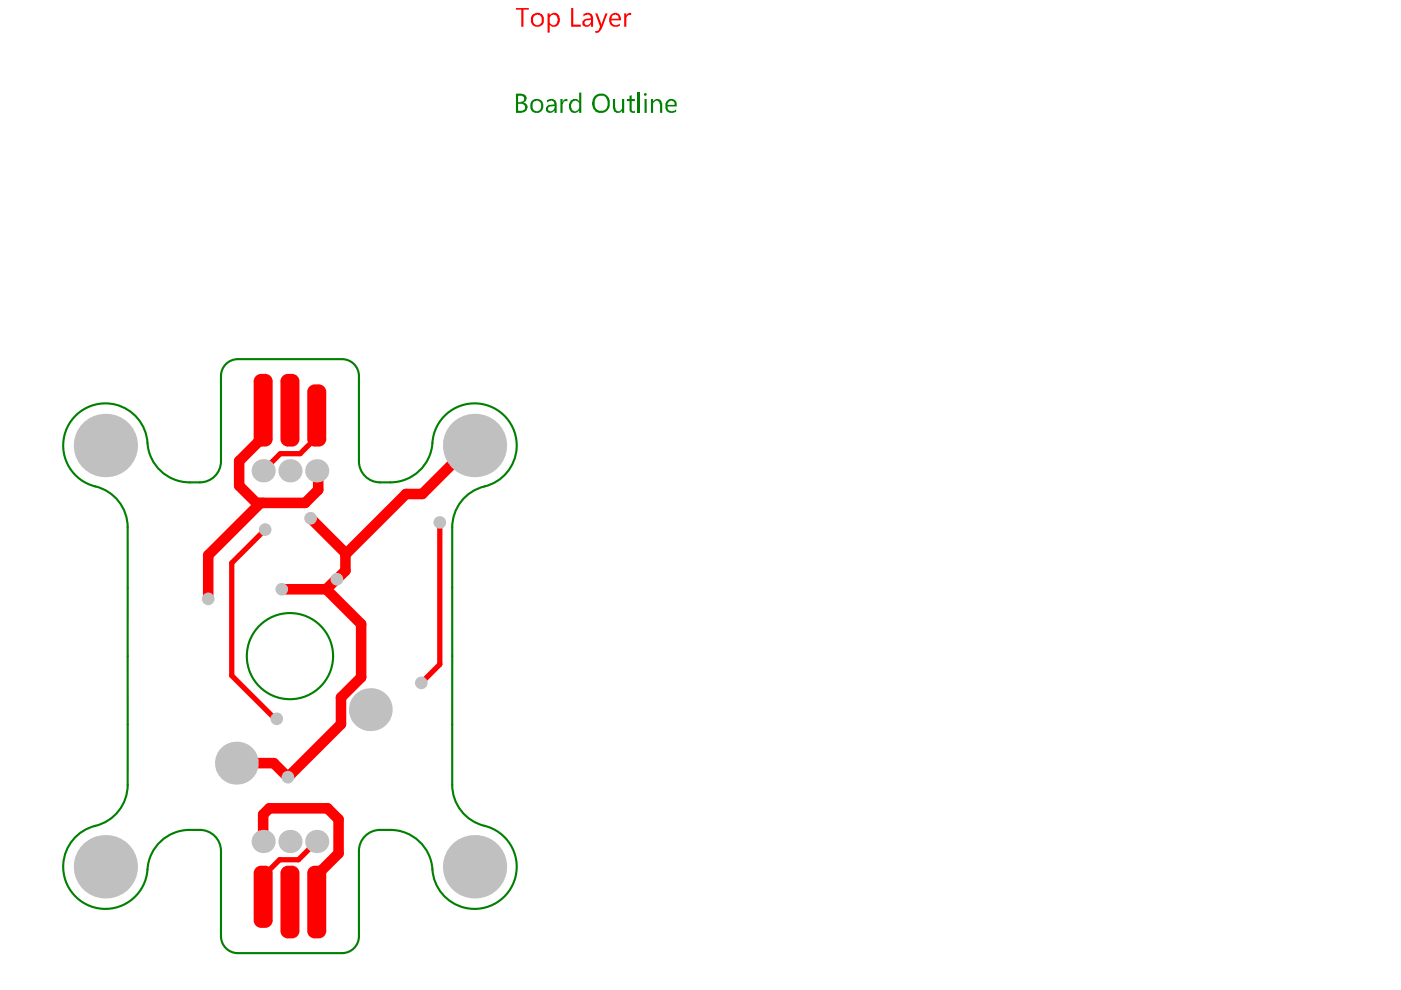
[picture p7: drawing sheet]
<svg xmlns="http://www.w3.org/2000/svg" width="297mm" height="210mm" viewBox="0 0 297 210" stroke-linecap="round" stroke-linejoin="round" font-family="sans-serif">
<path d="M46.9 79.7v18.1M50.4 76.1h22.1M76.1 79.7v18.1M27.1 111.8v54.6M40.2 102.3h2.2M80.6 102.3h2.2M95.9 111.8v54.6M40.2 176h2.2M80.6 176h2.2M46.9 180.4v18.1M76.1 180.4v18.1M50.4 202.1h22.1" fill="none" stroke="#008000" stroke-width=".45"/>
<g fill="#008000">
<path d="M118.8 21h.5v.7l.3-.6 .7-.1v.6a.69 .69 0 0 0-.7 0 .69 .69 0 0 0-.3 .6v1.7h-.5z"/>
<path d="M130 21h.4v1.8l.1 .1a.64 .64 0 0 0 .5 .7 .64 .64 0 0 0 .8-.5l.1-.1v-2h.4v2.9h-.4v-.4a1.05 1.05 0 0 1-1.3 .4 1.05 1.05 0 0 1-.6-1.1z"/>
<path d="M133.5 20.3l.4-.1v.8h.7v.4h-.7v1.6a.46 .46 0 0 0 .2 .5 .46 .46 0 0 0 .5 0v.4a.84 .84 0 0 1-1.1-.8v-1.7h-.6v-.4h.6z"/>
<path d="M135.2 19.6h.4v4.3h-.4z"/>
<path d="M138 21h.5v.6a1.02 1.02 0 0 1 1.2-.6 1.02 1.02 0 0 1 .7 1.1v1.8h-.5v-1.8l-.1-.1a.59 .59 0 0 0-.6-.7l-.4 .1-.3 .5v2h-.5z"/>
<path d="M109.8 20.3v1.4h.6v-.1a.63 .63 0 0 0 .7-.6 .63 .63 0 0 0-.6-.7zM109.8 22v1.5h.7a.75 .75 0 0 0 .8-.8 .75 .75 0 0 0-.9-.7zM109.4 19.9h1.2a1.02 1.02 0 0 1 1 1.3l-.6 .6h.1a.95 .95 0 0 1 .8 .8 .95 .95 0 0 1-.6 1l-.7 .3h-1.2z"/>
<path d="M113 21.7a1.57 1.57 0 0 0 .4 1.8 1.04 1.04 0 0 0 1.1-.2 1.04 1.04 0 0 0 .2-1.2 1 1 0 0 0-1.7-.4zM112.7 21.4a1.44 1.44 0 0 1 1.9-.2 1.44 1.44 0 0 1 .5 1.8v.3a1.43 1.43 0 0 1-1.9 .6 1.43 1.43 0 0 1-.7-1.8z"/>
<path d="M116.2 22.8a.59 .59 0 0 0 .3 .7 .59 .59 0 0 0 .7-.1l.4-.5v-.4l-1.1 .1zM116 21.2h.1a1.14 1.14 0 0 1 1.2-.2 1.14 1.14 0 0 1 .7 1v1.9h-.4v-.4a1.01 1.01 0 0 1-1 .4 1.01 1.01 0 0 1-.8-.6 .97 .97 0 0 1 .9-1.1l.9-.1a.78 .78 0 0 0-.8-.8l-.8 .4z"/>
<path d="M121 21.3h.1a1.12 1.12 0 0 1 1.7 .1v-1.8h.5v4.3h-.5v-.5a1.16 1.16 0 0 1-1.4 .5 1.16 1.16 0 0 1-.8-1.2v-.6zM121.2 21.8l-.1 .8a.87 .87 0 0 0 .7 .9 .87 .87 0 0 0 1-.6v-.3a.99 .99 0 0 0-.3-1.2h-.2a.6 .6 0 0 0-.9 .3z"/>
<path d="M126.3 20.8v.1a2.3 2.3 0 0 0 .2 2.4 1.47 1.47 0 0 0 1.7 0 1.47 1.47 0 0 0 .6-1.6v-.1a1.5 1.5 0 0 0-1-1.3h-.7zM126.1 20.3a1.99 1.99 0 0 1 3.1 .6 2.45 2.45 0 0 1-.7 2.8 1.97 1.97 0 0 1-2.2-.1 1.97 1.97 0 0 1-.8-1.9l.1-.6z"/>
<path d="M136.5 20.1a.32 .32 0 0 1 .6 0 .32 .32 0 0 1-.6 0zM136.7 21h.4v2.9h-.4z"/>
<path d="M141.8 21.6l-.3 .3v.3h1.5a.74 .74 0 0 0-.4-.8 .74 .74 0 0 0-.8 .2zM141.3 21.4a1.18 1.18 0 0 1 1.3-.4 1.18 1.18 0 0 1 .9 1.1v.5h-2v.1a.84 .84 0 0 0 1.2 .8h.3l.4-.2v.4a1.68 1.68 0 0 1-2.1-.2 2.38 2.38 0 0 1 0-2.1z"/>
</g>
<g fill="none" stroke="#008000" stroke-width=".45">
<path d="M50.4 76.1a3.6 3.6 0 0 0-3.5 3.6M72.5 76.1a3.6 3.6 0 0 1 3.6 3.6M46.9 97.8a4.5 4.5 0 0 1-4.5 4.5M76.1 97.8a4.5 4.5 0 0 0 4.5 4.5M40.2 102.3a9.1 9.1 0 0 1-9.1-9.4 8.9 8.9 0 0 0-14.9-4.9 8.9 8.9 0 0 0 4 15.1 8.9 8.9 0 0 1 6.9 8.7M82.8 102.3a8.9 8.9 0 0 0 8.9-8.4 8.9 8.9 0 0 1 8.6-8.4 8.9 8.9 0 0 1 9.2 7.7 8.9 8.9 0 0 1-6.8 9.9 8.9 8.9 0 0 0-6.8 8.7M27.1 166.4a9.2 9.2 0 0 1-7.9 9 8.9 8.9 0 0 0-2.2 15.6 8.9 8.9 0 0 0 14.3-6.7 8.9 8.9 0 0 1 8.9-8.3M42.4 176a4.5 4.5 0 0 1 4.5 4.4M80.6 176a4.5 4.5 0 0 0-4.5 4.4M95.9 166.4a8.9 8.9 0 0 0 6.8 8.7 8.9 8.9 0 0 1 6.8 9.9 8.9 8.9 0 0 1-9.2 7.7 8.9 8.9 0 0 1-8.6-8.4 8.9 8.9 0 0 0-8.9-8.3M46.9 198.5a3.6 3.6 0 0 0 3.5 3.6M76.1 198.5a3.6 3.6 0 0 1-3.6 3.6"/>
<circle cx="61.5" cy="139.1" r="9.1"/>
</g>
<path d="M55.8 87v5.7l-5.1 5.1v5.2l3.7 3.6h10.3l2.8-2.7v-3.8l-.3-.3M100.6 94.5h-.8l-10.3 10.2h-3.4l-12.9 12.9M55.3 106.6l-11.2 11.1v9.3M65.8 109.9l7.4 7.4v3.7l-4 3.9M59.7 124.9h9.5M69.2 124.9l7.4 7.4v11.3l-4.3 4.3v5.6l-11.3 11.3-3-3h-7.9M55.8 178.4v-5.7l1.3-1.3h12.3l2.4 2.3v7.2l-4.6 4.7v5.7" fill="none" stroke="#f00" stroke-width="2.2"/>
<path d="M67.2 88.1v4.6l-3.6 3.5h-4.2l-3.6 3.6M56.2 112.3l-7.1 7.1v23.8l9.2 9.2h.4M93.2 110.8v30.1l-3.9 3.9M67.2 178.4l-3.9 3.9h-4l-3.5 3.5v4.3" fill="none" stroke="#f00" stroke-width="1.1"/>
<path d="M66.5 98.5h.7M55.8 179.8h.6" fill="none" stroke="#f00" stroke-width=".89"/>
<g fill="#f00">
<path d="M109.4 1.7h2.7v.3h-1.1v3.7h-.5v-3.7h-1.1z"/>
<path d="M121.1 1.7h.4v3.5h1.6v.5h-2z"/>
<path d="M126.2 2.8h.5l.8 2.4 .9-2.4h.4l-1.2 3.3-.6 .7a.57 .57 0 0 1-.8 .1v-.3h.2a.43 .43 0 0 0 .6-.5l.2-.4z"/>
<path d="M132.3 2.8h.5v.6l.1-.3 .2-.1a.44 .44 0 0 1 .7-.2v.5a.73 .73 0 0 0-.8 .1 .73 .73 0 0 0-.2 .8v1.5h-.5z"/>
<path d="M113.1 3.5a1.15 1.15 0 0 0 .9 1.8 1.15 1.15 0 0 0 .8-1.6 1.08 1.08 0 0 0-1-.6zM112.8 3.2a1.45 1.45 0 0 1 1.7-.4 1.45 1.45 0 0 1 .8 1.6 1.42 1.42 0 0 1-1.9 1.2 1.42 1.42 0 0 1-.7-2.1z"/>
<path d="M116.1 2.8h.4v.5a1.16 1.16 0 0 1 1.3-.5 1.16 1.16 0 0 1 .9 1.1 1.44 1.44 0 0 1-1.5 1.8l-.4-.1-.3-.4v1.7h-.4zM116.5 3.6v.5a.99 .99 0 0 0 .4 1.1h.1a.8 .8 0 0 0 1.1-.7l.2-.4a.98 .98 0 0 0-1.3-.9z"/>
<path d="M124 4.4a.57 .57 0 0 0 .2 .8 .57 .57 0 0 0 .8-.1l.3-.4v-.5zM123.7 3h.1a1.17 1.17 0 0 1 1.2-.2 1.17 1.17 0 0 1 .7 .9v2h-.4v-.5a1.14 1.14 0 0 1-1.8 0v-.1a.94 .94 0 0 1 .9-1.1l.9-.1a.76 .76 0 0 0-.5-.7 .76 .76 0 0 0-.8 .1l-.3 .2z"/>
<path d="M129.8 3.3l-.2 .7h1.6v-.1a.83 .83 0 0 0-.5-.7 .83 .83 0 0 0-.9 .1zM129.4 3.3a1.27 1.27 0 0 1 1.5-.4 1.27 1.27 0 0 1 .8 1.4h-2.1a1.01 1.01 0 0 0 .6 1 1.01 1.01 0 0 0 1.1-.2l.1-.1v.4a1.49 1.49 0 0 1-1.8-.1 1.49 1.49 0 0 1-.3-1.8z"/>
</g>
<g fill="#c0c0c0">
<circle cx="65.9" cy="109.9" r="1.34"/>
<circle cx="56.2" cy="112.3" r="1.34"/>
<circle cx="71.4" cy="122.8" r="1.34"/>
<circle cx="59.7" cy="124.9" r="1.34"/>
<circle cx="93.2" cy="110.8" r="1.34"/>
<circle cx="58.7" cy="152.4" r="1.34"/>
<circle cx="89.3" cy="144.8" r="1.34"/>
<circle cx="44.1" cy="127" r="1.34"/>
<circle cx="61" cy="164.8" r="1.34"/>
<circle cx="61.5" cy="191.3" r="1.34"/>
<circle cx="61.5" cy="87" r="1.34"/>
<circle cx="22.3" cy="183.8" r="6.7"/>
<circle cx="100.6" cy="183.8" r="6.7"/>
<circle cx="67.2" cy="178.4" r="2.46"/>
<circle cx="61.5" cy="178.4" r="2.46"/>
<circle cx="55.8" cy="178.4" r="2.46"/>
<circle cx="50.1" cy="161.8" r="4.5"/>
<circle cx="78.5" cy="150.5" r="4.5"/>
<circle cx="55.8" cy="99.8" r="2.46"/>
<circle cx="61.5" cy="99.8" r="2.46"/>
<circle cx="67.2" cy="99.8" r="2.46"/>
<circle cx="22.3" cy="94.5" r="6.7"/>
<circle cx="100.6" cy="94.5" r="6.7"/>
</g>
<g fill="#f00">
<path d="M59.5 185.1l1.5-1.5h.9l1.6 1.5v12.3l-1.6 1.6h-.9l-1.5-1.6z" fill-rule="evenodd"/>
<path d="M53.8 185.1l1.6-1.5h.8l1.6 1.5v10.1l-1.6 1.5h-.8l-1.6-1.5z" fill-rule="evenodd"/>
<path d="M65.1 185.1l1.6-1.5h.9l1.6 1.5v12.3l-1.6 1.6h-.9l-1.6-1.6z" fill-rule="evenodd"/>
<path d="M59.5 80.8l1.5-1.5h.9l1.6 1.5v12.3l-1.6 1.6h-.9l-1.5-1.6z" fill-rule="evenodd"/>
<path d="M65.1 83.1l1.6-1.6h.9l1.6 1.6v10l-1.6 1.6h-.9l-1.6-1.6z" fill-rule="evenodd"/>
<path d="M53.8 80.8l1.6-1.5h.8l1.6 1.5v12.3l-1.6 1.6h-.8l-1.6-1.6z" fill-rule="evenodd"/>
</g>
<g fill="#f00">
<path d="M61.9 183.6v1.5zM61.9 183.6a1.57 1.57 0 0 1 1.6 1.5h-1.6z"/>
<path d="M59.5 185.1h1.5zM59.8 184.2l.7-.6h.5v1.5h-1.5z"/>
<path d="M61 197.4v1.6zM59.5 197.4h1.5v1.6a1.57 1.57 0 0 1-1.5-1.6z"/>
<path d="M61.9 197.4h1.6zM61.9 197.4h1.6a1.57 1.57 0 0 1-1.6 1.6z"/>
<path d="M56.2 183.6v1.5zM56.2 183.6a1.57 1.57 0 0 1 1.6 1.5h-1.6z"/>
<path d="M53.8 185.1h1.6zM54.1 184.2l.8-.6h.5v1.5h-1.6z"/>
<path d="M55.4 195.2v1.5zM53.8 195.2h1.6v1.5a1.57 1.57 0 0 1-1.6-1.5z"/>
<path d="M56.2 195.2h1.6zM56.2 195.2h1.6a1.57 1.57 0 0 1-1.6 1.5z"/>
<path d="M67.6 183.6v1.5zM67.6 183.6a1.57 1.57 0 0 1 1.6 1.5h-1.6z"/>
<path d="M65.1 185.1h1.6zM65.4 184.2l.8-.6h.5v1.5h-1.6z"/>
<path d="M66.7 197.4v1.6zM65.1 197.4h1.6v1.6a1.57 1.57 0 0 1-1.6-1.6z"/>
<path d="M67.6 197.4h1.6zM67.6 197.4h1.6a1.57 1.57 0 0 1-1.6 1.6z"/>
<path d="M61 93.1v1.6zM59.5 93.1h1.5v1.6a1.57 1.57 0 0 1-1.5-1.6z"/>
<path d="M61.9 93.1h1.6zM61.9 93.1h1.6a1.57 1.57 0 0 1-1.6 1.6z"/>
<path d="M61.9 79.3v1.5zM61.9 79.3a1.57 1.57 0 0 1 1.6 1.5h-1.6z"/>
<path d="M59.5 80.8h1.5zM59.8 79.9l.7-.5 .5-.1v1.5h-1.5z"/>
<path d="M66.7 93.1v1.6zM65.1 93.1h1.6v1.6a1.57 1.57 0 0 1-1.6-1.6z"/>
<path d="M67.6 93.1h1.6zM67.6 93.1h1.6a1.57 1.57 0 0 1-1.6 1.6z"/>
<path d="M67.6 81.5v1.6zM67.6 81.5a1.57 1.57 0 0 1 1.6 1.6h-1.6z"/>
<path d="M65.1 83.1h1.6zM65.4 82.1l.8-.5 .5-.1v1.6h-1.6z"/>
<path d="M55.4 93.1v1.6zM53.8 93.1h1.6v1.6a1.57 1.57 0 0 1-1.6-1.6z"/>
<path d="M56.2 93.1h1.6zM56.2 93.1h1.6a1.57 1.57 0 0 1-1.6 1.6z"/>
<path d="M56.2 79.3v1.5zM56.2 79.3a1.57 1.57 0 0 1 1.6 1.5h-1.6z"/>
<path d="M53.8 80.8h1.6zM54.1 79.9l.8-.5 .5-.1v1.5h-1.6z"/>
</g>
</svg>
